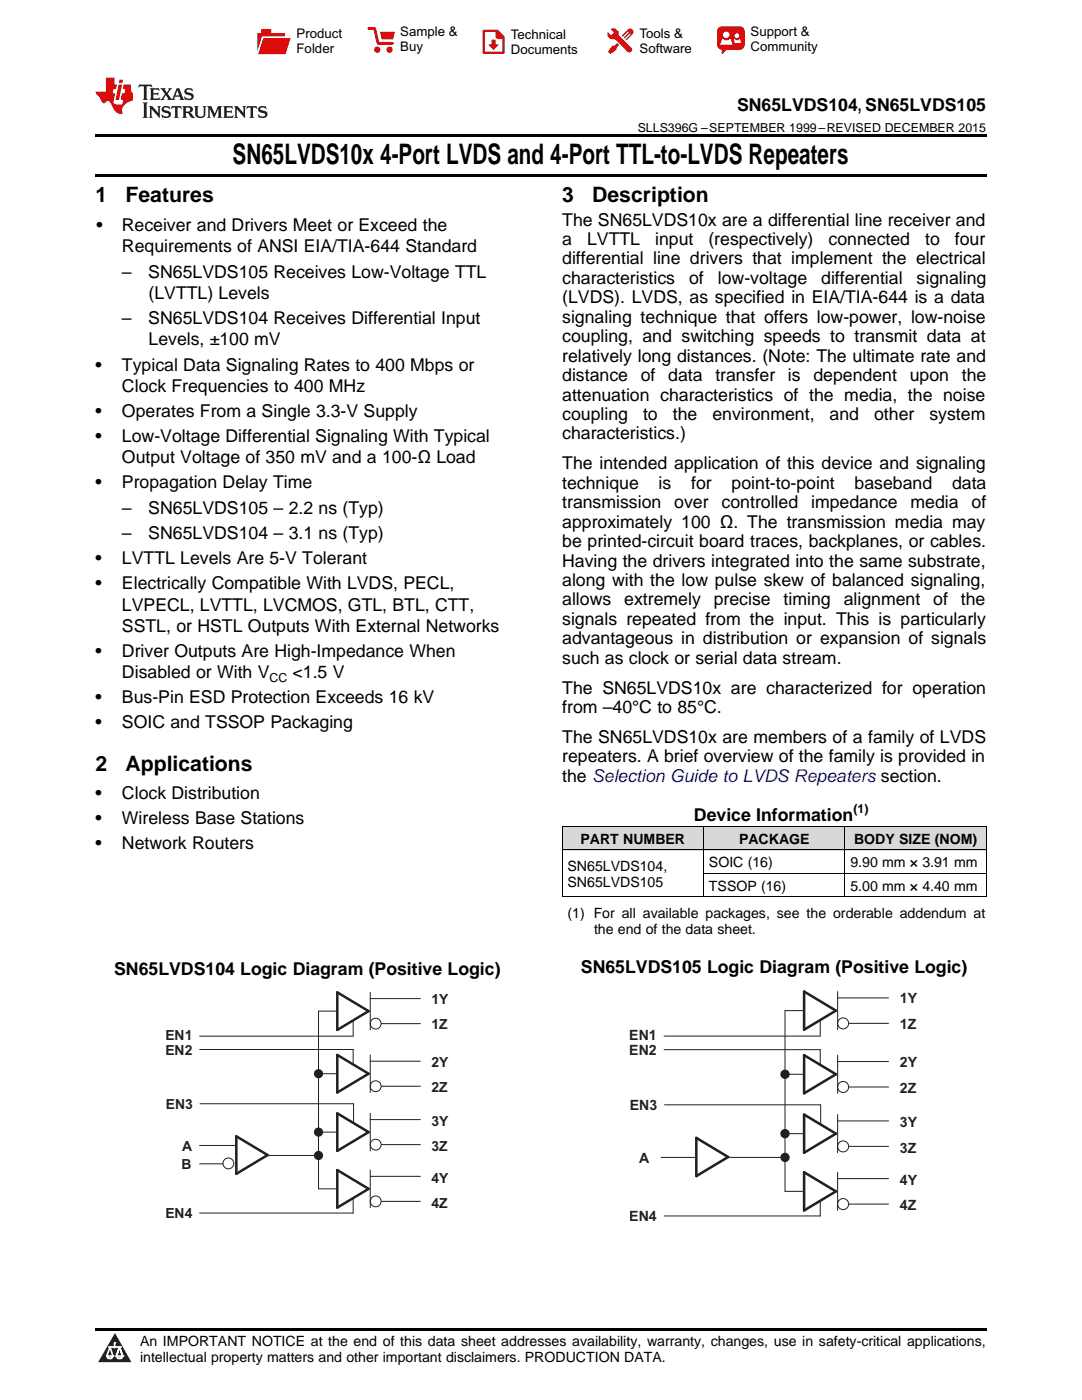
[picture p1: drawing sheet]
<svg xmlns="http://www.w3.org/2000/svg" width="216mm" height="279mm" viewBox="0 0 216 279" stroke-linecap="round" stroke-linejoin="round" font-family="sans-serif">
<defs><g id="words">
<text font-size="5.6" x="46.4" y="32.8">SN65LVDS10x 4-Port LVDS and 4-Port TTL-to-LVDS Repeaters</text>
<g font-size="4.2">
<text x="19" y="40.4">1</text>
<text x="25" y="40.4">Features</text>
<text x="112.2" y="40.4">3</text>
<text x="118.2" y="40.4">Description</text>
<text x="19" y="153.8">2</text>
<text x="25" y="153.8">Applications</text>
</g>
<g font-size="3.5">
<text x="147.1" y="22.2">SN65LVDS104, SN65LVDS105</text>
<text x="19.2" y="46.1">•</text>
<text x="24.3" y="46.1">Receiver and Drivers Meet or Exceed the</text>
<text x="112.2" y="45">The SN65LVDS10x are a differential line receiver and</text>
<text x="24.3" y="50.3">Requirements of ANSI EIA/TIA-644 Standard</text>
<text x="112.2" y="48.9">a</text>
<text x="112.2" y="52.8">differential line drivers that implement the electrical</text>
<text x="117.1" y="48.9">LVTTL</text>
<text x="130.7" y="48.9">input</text>
<text x="141.4" y="48.9">(respectively)</text>
<text x="165.3" y="48.9">connected</text>
<text x="184.6" y="48.9">to</text>
<text x="190.5" y="48.9">four</text>
<text x="24.3" y="55.4">–</text>
<text x="29.6" y="55.4">SN65LVDS105 Receives Low-Voltage TTL</text>
<text x="29.6" y="59.6">(LVTTL) Levels</text>
<text x="112.2" y="56.7">characteristics</text>
<text x="137.5" y="56.7">of</text>
<text x="143.2" y="56.7">low-voltage</text>
<text x="163.9" y="56.7">differential</text>
<text x="182.9" y="56.7">signaling</text>
<text x="24.3" y="64.7">–</text>
<text x="29.6" y="64.7">SN65LVDS104 Receives Differential Input</text>
<text x="112.2" y="60.5">(LVDS). LVDS, as specified in EIA/TIA-644 is a data</text>
<text x="112.2" y="64.4">signaling technique that offers low-power, low-noise</text>
<text x="29.6" y="68.9">Levels, ±100 mV</text>
<text x="112.2" y="68.3">coupling, and switching speeds to transmit data at</text>
<text x="19" y="73.9">•</text>
<text x="24.3" y="73.9">Typical Data Signaling Rates to 400 Mbps or</text>
<text x="112.2" y="72.2">relatively long distances. (Note: The ultimate rate and</text>
<text x="112.2" y="76.1">distance</text>
<text x="127.9" y="76.1">of</text>
<text x="133.3" y="76.1">data</text>
<text x="142.7" y="76.1">transfer</text>
<text x="157.2" y="76.1">is</text>
<text x="162.3" y="76.1">dependent</text>
<text x="181.5" y="76.1">upon</text>
<text x="191.9" y="76.1">the</text>
<text x="19" y="83.2">•</text>
<text x="24.3" y="78.2">Clock Frequencies to 400 MHz</text>
<text x="24.3" y="83.2">Operates From a Single 3.3-V Supply</text>
<text x="112.2" y="79.9">attenuation characteristics of the media, the noise</text>
<text x="112.2" y="83.8">coupling</text>
<text x="128.3" y="83.8">to</text>
<text x="134.3" y="83.8">the</text>
<text x="142.2" y="83.8">environment,</text>
<text x="165.5" y="83.8">and</text>
<text x="174.4" y="83.8">other</text>
<text x="185.5" y="83.8">system</text>
<text x="19" y="88.2">•</text>
<text x="24.3" y="88.2">Low-Voltage Differential Signaling With Typical</text>
<text x="112.2" y="87.7">characteristics.)</text>
<text x="24.3" y="92.4">Output Voltage of 350 mV and a 100-Ω Load</text>
<text x="112.2" y="93.7">The intended application of this device and signaling</text>
<text x="19" y="97.4">•</text>
<text x="24.3" y="97.4">Propagation Delay Time</text>
<text x="112.2" y="97.5">technique</text>
<text x="112.2" y="101.4">transmission</text>
<text x="131.4" y="97.5">is</text>
<text x="134.6" y="101.4">over</text>
<text x="137.9" y="97.5">for</text>
<text x="144" y="101.4">controlled</text>
<text x="146" y="97.5">point-to-point</text>
<text x="161.9" y="101.4">impedance</text>
<text x="170.5" y="97.5">baseband</text>
<text x="181.7" y="101.4">media</text>
<text x="190" y="97.5">data</text>
<text x="193.9" y="101.4">of</text>
<text x="24.3" y="102.5">–</text>
<text x="24.3" y="107.6">–</text>
<text x="29.6" y="102.5">SN65LVDS105 – 2.2 ns (Typ)</text>
<text x="29.6" y="107.6">SN65LVDS104 – 3.1 ns (Typ)</text>
<text x="112.2" y="105.3">approximately 100 Ω. The transmission media may</text>
<text x="19" y="112.6">•</text>
<text x="24.3" y="112.6">LVTTL Levels Are 5-V Tolerant</text>
<text x="112.2" y="109.2">be printed-circuit board traces, backplanes, or cables.</text>
<text x="112.2" y="113.1">Having the drivers integrated into the same substrate,</text>
<text x="19" y="117.6">•</text>
<text x="24.3" y="117.6">Electrically Compatible With LVDS, PECL,</text>
<text x="112.2" y="116.9">along with the low pulse skew of balanced signaling,</text>
<text x="24.3" y="121.8">LVPECL, LVTTL, LVCMOS, GTL, BTL, CTT,</text>
<text x="112.2" y="120.8">allows</text>
<text x="112.2" y="124.7">signals repeated from the input. This is particularly</text>
<text x="124.6" y="120.8">extremely</text>
<text x="142.4" y="120.8">precise</text>
<text x="156.4" y="120.8">timing</text>
<text x="168.3" y="120.8">alignment</text>
<text x="186.2" y="120.8">of</text>
<text x="191.7" y="120.8">the</text>
<text x="19" y="131.1">•</text>
<text x="24.3" y="126.1">SSTL, or HSTL Outputs With External Networks</text>
<text x="24.3" y="131.1">Driver Outputs Are High-Impedance When</text>
<text x="112.2" y="128.6">advantageous in distribution or expansion of signals</text>
<text x="24.3" y="135.3">Disabled or With V</text>
<text x="58.4" y="135.3">&lt;1.5 V</text>
<text x="112.2" y="132.5">such as clock or serial data stream.</text>
<text x="19" y="140.3">•</text>
<text x="24.3" y="140.3">Bus-Pin ESD Protection Exceeds 16 kV</text>
<text x="112.2" y="138.4">The SN65LVDS10x are characterized for operation</text>
<text x="112.2" y="142.3">from –40°C to 85°C.</text>
<text x="19" y="145.3">•</text>
<text x="24.3" y="145.3">SOIC and TSSOP Packaging</text>
<text x="112.2" y="148.3">The SN65LVDS10x are members of a family of LVDS</text>
<text x="112.2" y="152.2">repeaters. A brief overview of the family is provided in</text>
<text x="19" y="159.5">•</text>
<text x="24.3" y="159.5">Clock Distribution</text>
<text x="112.2" y="156">the Selection Guide to LVDS Repeaters section.</text>
<text x="19" y="164.5">•</text>
<text x="24.3" y="164.5">Wireless Base Stations</text>
<text x="138.5" y="163.8">Device Information</text>
<text x="19" y="169.5">•</text>
<text x="24.3" y="169.5">Network Routers</text>
<text x="22.8" y="194.5">SN65LVDS104 Logic Diagram (Positive Logic)</text>
<text x="115.9" y="194.2">SN65LVDS105 Logic Diagram (Positive Logic)</text>
</g>
<g font-size="2.8">
<text x="113.2" y="173.8">SN65LVDS104,</text>
<text x="115.8" y="168.4">PART NUMBER</text>
<text x="141.5" y="173.1">SOIC (16)</text>
<text x="147.5" y="168.4">PACKAGE</text>
<text x="169.7" y="173.1">9.90 mm × 3.91 mm</text>
<text x="170.4" y="168.4">BODY SIZE (NOM)</text>
<text x="113.2" y="177">SN65LVDS105</text>
<text x="141.5" y="177.7">TSSOP (16)</text>
<text x="169.7" y="177.7">5.00 mm × 4.40 mm</text>
<text x="113.2" y="183.2">(1) For all available packages, see the orderable addendum at</text>
<text x="118.5" y="186.4">the end of the data sheet.</text>
<text x="27.9" y="268.6">An IMPORTANT NOTICE at the end of this data sheet addresses availability, warranty, changes, use in safety-critical applications,</text>
<text x="27.9" y="271.8">intellectual property matters and other important disclaimers. PRODUCTION DATA.</text>
</g>
<g font-size="2.8" fill="#231f20">
<text x="86.1" y="200.4">1Y</text>
<text x="179.6" y="200.3">1Y</text>
<text x="33" y="207.5">EN1</text>
<text x="86.1" y="205.4">1Z</text>
<text x="125.6" y="207.5">EN1</text>
<text x="179.6" y="205.3">1Z</text>
<text x="33" y="210.5">EN2</text>
<text x="86.1" y="212.9">2Y</text>
<text x="125.6" y="210.6">EN2</text>
<text x="179.6" y="213">2Y</text>
<text x="33.1" y="221.4">EN3</text>
<text x="86.1" y="217.9">2Z</text>
<text x="125.7" y="221.6">EN3</text>
<text x="179.6" y="218">2Z</text>
<text x="86.1" y="224.7">3Y</text>
<text x="179.6" y="225">3Y</text>
<text x="36.2" y="233.3">B</text>
<text x="36.3" y="229.7">A</text>
<text x="86.1" y="229.7">3Z</text>
<text x="127.5" y="232.1">A</text>
<text x="179.6" y="230.1">3Z</text>
<text x="86.1" y="236">4Y</text>
<text x="179.6" y="236.5">4Y</text>
<text x="33" y="243.2">EN4</text>
<text x="86.1" y="241">4Z</text>
<text x="125.6" y="243.8">EN4</text>
<text x="179.6" y="241.6">4Z</text>
</g>
<g font-size="2.6">
<text x="59.2" y="7.6">Product</text>
<text x="59.2" y="10.6">Folder</text>
<text x="79.9" y="7.3">Sample &amp;</text>
<text x="79.9" y="10.2">Buy</text>
<text x="101.9" y="7.8">Technical</text>
<text x="101.9" y="10.8">Documents</text>
<text x="127.6" y="7.6">Tools &amp;</text>
<text x="127.6" y="10.6">Software</text>
<text x="149.8" y="7.2">Support &amp;</text>
<text x="149.8" y="10.2">Community</text>
</g>
<g font-size="2.5">
<text x="127.2" y="26.3">SLLS396G –SEPTEMBER 1999–REVISED DECEMBER 2015</text>
<text x="53.8" y="136">CC</text>
<text x="170.3" y="162.3">(1)</text>
</g>
</g></defs>
<g fill="#d8d8d8">
<path d="M112.2 165h28.2v4.7h-28.2z"/>
<path d="M140.4 165h28.2v4.7h-28.2z"/>
<path d="M168.6 165h28.2v4.7h-28.2z"/>
</g>
<path d="M22.9 266l3.3 5.9h-6.6z" fill="#231f20"/>
<path d="M21.3 270.6h1.2l-.3 .5h-.3a.53 .53 0 0 1-.6-.5z" fill-rule="evenodd" fill="#fff"/>
<path d="M21.3 270.6h1.2l-.3 .5h-.3a.53 .53 0 0 1-.6-.5z" fill="none" stroke="#231f20" stroke-width=".33"/>
<path d="M21.3 270.6l1.2 .1-.3 .4h-.5z" fill="none" stroke="#fff" stroke-width=".33"/>
<path d="M22.9 268.9h.1" fill="none" stroke="#fff" stroke-width=".33"/>
<path d="M22.9 268v.9z" fill="#fff"/>
<path d="M22.9 268v.9z" fill="none" stroke="#fff" stroke-width=".33"/>
<circle cx="22.9" cy="268" r=".16" fill="#fff"/>
<path d="M21.8 268.8h.1" fill="none" stroke="#fff" stroke-width=".33"/>
<path d="M21.8 268.8h2.2z" fill="#fff"/>
<path d="M21.8 268.8h2.2z" fill="none" stroke="#fff" stroke-width=".33"/>
<circle cx="24" cy="268.8" r=".16" fill="#fff"/>
<path d="M23.2 270.6h.1" fill="none" stroke="#fff" stroke-width=".33"/>
<path d="M23.8 268.8l-.6 1.8z" fill="#fff"/>
<path d="M23.8 268.8l-.6 1.8z" fill="none" stroke="#fff" stroke-width=".33"/>
<path d="M23.8 268.8l.7 1.8z" fill="#fff"/>
<path d="M23.8 268.8l.7 1.8z" fill="none" stroke="#fff" stroke-width=".33"/>
<path d="M24.4 270.6h.1" fill="none" stroke="#fff" stroke-width=".33"/>
<circle cx="21.3" cy="270.6" r=".16" fill="#fff"/>
<path d="M22 268.8l-.7 1.8z" fill="#fff"/>
<path d="M22 268.8l-.7 1.8z" fill="none" stroke="#fff" stroke-width=".33"/>
<path d="M22 268.8l.5 1.8z" fill="#fff"/>
<path d="M22 268.8l.5 1.8z" fill="none" stroke="#fff" stroke-width=".33"/>
<circle cx="22.5" cy="270.6" r=".16" fill="#fff"/>
<path d="M23.3 270.6h1.2a.63 .63 0 0 1-.6 .5 .63 .63 0 0 1-.6-.5z" fill-rule="evenodd" fill="#fff"/>
<path d="M23.3 270.6h1.2a.63 .63 0 0 1-.6 .5 .63 .63 0 0 1-.6-.5z" fill="none" stroke="#231f20" stroke-width=".33"/>
<path d="M23.3 270.6h1.2l-.4 .5h-.5z" fill="none" stroke="#fff" stroke-width=".33"/>
<path d="M23.2 270.6h.1" fill="none" stroke="#fff" stroke-width=".33"/>
<circle cx="24.5" cy="270.6" r=".16" fill="#fff"/>
<path d="M19 265.1h177.8v.5h-177.8z" fill="#000"/>
<g fill="none" stroke="#231f20" stroke-width=".2">
<path d="M167.1 197.9v7.6M167.1 199.2h10.2M132.5 209.5h31.2M156.6 214.4h3.8M160.4 201.7h-3.8v36.1h3.8M163.7 203.7v3.1h-31.2M167.1 210.6v7.6M167.1 211.9h10.2M169.4 216.9h7.9M169.4 204.2h7.9M156.6 226.2h3.8M163.7 239.8v2.9h-31.2"/>
<path d="M167.1 235.2h10.2M167.1 222.4v7.7M167.1 234v7.6M167.1 223.7h10.2M169.4 228.8h7.9M169.4 240.3h7.9"/>
<circle cx="168.2" cy="216.9" r="1.1"/>
<circle cx="168.2" cy="204.2" r="1.1"/>
<circle cx="168.2" cy="228.8" r="1.1"/>
<circle cx="168.2" cy="240.3" r="1.1"/>
</g>
<path d="M160.4 197.9l6.4 3.8-6.4 3.8zM160.4 210.6l6.4 3.8-6.4 3.8zM160.4 222.4l6.4 3.8-6.4 3.9zM160.4 234l6.4 3.8-6.4 3.8z" fill="none" stroke="#231f20" stroke-width=".51"/>
<circle cx="156.6" cy="226.2" r=".76" fill="#231f20"/>
<circle cx="156.6" cy="226.2" r=".76" fill="none" stroke="#231f20" stroke-width=".34"/>
<path d="M131.9 231h7" fill="none" stroke="#231f20" stroke-width=".2"/>
<circle cx="156.6" cy="214.4" r=".76" fill="#231f20"/>
<circle cx="156.6" cy="214.4" r=".76" fill="none" stroke="#231f20" stroke-width=".34"/>
<circle cx="156.6" cy="231" r=".76" fill="#231f20"/>
<circle cx="156.6" cy="231" r=".76" fill="none" stroke="#231f20" stroke-width=".34"/>
<g fill="none" stroke="#231f20" stroke-width=".2">
<path d="M73.9 198v7.5M73.9 199.3h10M39.8 209.5h30.7M63.6 214.3h3.7M67.3 201.8h-3.7v35.5h3.7M70.5 203.8v3h-30.7M73.9 210.5v7.5M73.9 211.8h10M76.1 216.8h7.8M76.1 204.3h7.8M163.7 209.5v2.9M63.6 225.9h3.7"/>
<path d="M70.5 239.3v2.8h-30.7M73.9 234.8h10M73.9 222.2v7.5M73.9 233.5v7.5M73.9 223.4h10M76.1 239.8h7.8M76.1 228.4h7.8M132.6 220.5h31.2v3.8M145.3 231h10.6"/>
<circle cx="75" cy="204.3" r="1.08"/>
<circle cx="75" cy="216.8" r="1.08"/>
<circle cx="75" cy="228.4" r="1.08"/>
<circle cx="75" cy="239.8" r="1.08"/>
</g>
<path d="M138.9 227.1l6.4 3.8-6.4 3.8z" fill="none" stroke="#231f20" stroke-width=".51"/>
<path d="M67.3 198l6.2 3.8-6.2 3.7zM67.3 210.5l6.2 3.8-6.2 3.7zM67.3 222.2l6.2 3.7-6.2 3.8zM67.3 233.5l6.2 3.8-6.2 3.7z" fill="none" stroke="#231f20" stroke-width=".5"/>
<circle cx="63.6" cy="225.9" r=".75" fill="#231f20"/>
<circle cx="63.6" cy="225.9" r=".75" fill="none" stroke="#231f20" stroke-width=".33"/>
<path d="M53.2 230.6h10.4" fill="none" stroke="#231f20" stroke-width=".2"/>
<circle cx="63.6" cy="214.3" r=".75" fill="#231f20"/>
<circle cx="63.6" cy="214.3" r=".75" fill="none" stroke="#231f20" stroke-width=".33"/>
<circle cx="63.6" cy="230.6" r=".75" fill="#231f20"/>
<circle cx="63.6" cy="230.6" r=".75" fill="none" stroke="#231f20" stroke-width=".33"/>
<g fill="none" stroke="#231f20" stroke-width=".2">
<path d="M70.5 209.5v2.9M39.8 228.6h7.4M39.8 232.3h4.7M39.9 220.3h30.7v3.7"/>
<circle cx="45.6" cy="232.2" r="1.08"/>
</g>
<path d="M47.2 226.8l6.2 3.7-6.2 3.8z" fill="none" stroke="#231f20" stroke-width=".5"/>
<path d="M112.2 178.9h84.6M112.2 169.6h84.6M112.2 165h84.6M112.2 165v14M140.4 165v14M140.4 174.3h56.4M168.6 165v14M196.8 165v14" fill="none" stroke="#000" stroke-width=".2"/>
<path d="M19 34.8h177.8v.5h-177.8zM19 26.8h177.8v.6h-177.8zM112.2 179h.1zM168.5 179h.1zM196.7 179h.1z" fill="#000"/>
<path d="M27.7 16.9l-.1 .6 .6-.3h.5v.2v2.2l-.2 .4h1l-.2-.4v-2.2v-.2h.5l.6 .3-.2-.6zM29.9 17.6l.2 .4v1.6l-.2 .4h1.9l.1-.6a1.09 1.09 0 0 1-1.3 .1v-.6h.6l.4 .2v-.7l-.2 .2h-.8v-.6l.2-.1a1.01 1.01 0 0 1 1 .3l-.1-.6zM32 17.6l.9 1.2-1 1.2h.9l-.2-.3 .5-.7 .5 .7-.3 .3h1.7l-.2-.3 .1-.4h1l.1 .4-.2 .3h1l-.3-.4-.7-2h-.5l-1 2.2-.8-1.1 .9-1.1h-.9l.2 .2-.4 .7-.4-.7 .2-.2zM35.4 18l.4 1h-.8zM37 17.7a.66 .66 0 0 0-.2 .8 .66 .66 0 0 0 .6 .4l.7 .2 .1 .2a.8 .8 0 0 1-.7 .4 .8 .8 0 0 1-.7-.5l.1 .8 .2-.2a.94 .94 0 0 0 1.1 .1 .94 .94 0 0 0 .4-.9 1.48 1.48 0 0 0-1.3-.6v-.4a1.1 1.1 0 0 1 1.2 .2l-.2-.6-.2 .1-.5-.1zM28.5 20.4l.2 .4v2.3l-.2 .4h1l-.2-.4v-2.3l.2-.4zM29.7 21.2l.2 .4v1.5l-.2 .4h.8l-.3-.4 .1-1.3 1.6 1.8v-2l.2-.4h-.7l.2 .2v1.1l-1.2-1.3zM32.5 21.3a.66 .66 0 0 0-.2 .8 .66 .66 0 0 0 .6 .4l.6 .2 .2 .2a.8 .8 0 0 1-.8 .4 .8 .8 0 0 1-.7-.5l.2 .7 .2-.1a.94 .94 0 0 0 1 .1 .94 .94 0 0 0 .5-1 1.47 1.47 0 0 0-1.3-.6l-.1-.3a1.1 1.1 0 0 1 1.3 .2l-.2-.6-.2 .1-.5-.2zM34.3 21.2l-.2 .6a.64 .64 0 0 1 .8-.3v1.6l-.2 .4h1l-.3-.4 .1-1.6a.66 .66 0 0 1 .8 .3l-.2-.6zM36.3 21.2l.3 .4v1.5l-.3 .4h1l-.2-.2v-.7h.5l.1 .1a.8 .8 0 0 0 1.2 .7l-1-1a.62 .62 0 0 0 .6-.5 .62 .62 0 0 0-.6-.7zM37.1 21.5h.1a.48 .48 0 0 1 .6 0 .48 .48 0 0 1 .1 .6l-.2 .1-.6 .1zM38.7 21.2l.2 .2a2.29 2.29 0 0 0 .4 2 1.05 1.05 0 0 0 1.7-.7v-1.3l.2-.2h-.8l.2 .4v1.1a.61 .61 0 0 1-.6 .6 .61 .61 0 0 1-.6-.6v-1.1l.3-.4zM41.3 21.2l.3 .4v1.5l-.3 .4h.8l-.2-.4v-1.4l.8 1.9 .9-1.9v1.4l-.2 .4h.9l-.2-.4v-1.5l.2-.4h-.8l-.7 1.5-.6-1.5zM44.5 21.2l.2 .4v1.5l-.2 .4h1.9l.2-.6a1.1 1.1 0 0 1-1.4 .2v-.7h.6l.4 .2v-.6l-.2 .1-.8 .1v-.6l.2-.1a1.02 1.02 0 0 1 1.1 .2l-.2-.5zM46.7 21.2l.2 .4v1.5l-.2 .4h.8l-.3-.4 .1-1.3 1.6 1.8v-2l.2-.4h-.7l.2 .2v1.1l-1.2-1.3zM49.3 21.2l-.1 .6a.64 .64 0 0 1 .8-.3v1.6l-.3 .4h1l-.2-.4v-1.6a.66 .66 0 0 1 .8 .3l-.1-.6zM51.7 21.3a.66 .66 0 0 0-.2 .7 .66 .66 0 0 0 .7 .5l.6 .2 .1 .2a.8 .8 0 0 1-.7 .4 .8 .8 0 0 1-.7-.5l.1 .7 .2-.1a.94 .94 0 0 0 1.1 .1 .94 .94 0 0 0 .4-1 1.48 1.48 0 0 0-1.2-.6l-.1-.3a1.1 1.1 0 0 1 1.2 .2l-.2-.6-.1 .1-.6-.2z" fill="#231f20"/>
<path d="M21.1 15.5v2.8h-2v.4l.9 .9a.96 .96 0 0 0 1 1 .59 .59 0 0 1 .5-.4 .59 .59 0 0 1 .5 .3l.4 .8a1.61 1.61 0 0 0 2.1 1.3 1.63 1.63 0 0 1 1.1-2.2l.9-.3v-1.5a1.6 1.6 0 0 1-.4-1.7h-1.4l-.2 .9h.5l-.2 .8h-.5l-.2 1v.3h.5l-.2 .9h-.7a.74 .74 0 0 1-1-.6l.3-1.6h-.5l.2-.8h.5l.1-.9h-.4v-1.4zM23.7 16.9l-.7 3h.8l.6-3zM23.8 15.9l-.1 .7h.7l.2-.7z" fill="#ee1d23"/>
<g fill="#d60000">
<path d="M52.1 5.8h2v.8h2.8v4.2h-5.5v-4.2h.7z" fill-rule="evenodd"/>
<path d="M52.4 7.5h5.6l-1 3.3h-5.6z" fill-rule="evenodd"/>
</g>
<path d="M52.4 7.4h5.7l-.1 .1h-5.5l-1.1 3.3z" fill-rule="evenodd" fill="#fff"/>
<path d="M52.4 7.4h5.7l-.1 .1h-5.5l-1.1 3.3z" fill="none" stroke="#fff" stroke-width=".2"/>
<path d="M73.6 5.7h1.1l.7 2.9h2.9" fill="none" stroke="#d60000" stroke-width=".55"/>
<g fill="#d60000">
<path d="M75.8 6.3h3l-.4 1.6h-2.2z" fill-rule="evenodd"/>
<circle cx="75.3" cy="9.9" r=".62"/>
<circle cx="77.7" cy="9.9" r=".62"/>
</g>
<path d="M96.5 6.2h2.7l1.3 1.2v3.1h-4z" fill="none" stroke="#d60000" stroke-width=".44"/>
<g fill="#d60000">
<path d="M98.1 7.9h.8v1h.5l-.9 1.1-1-1v-.1h.6z" fill-rule="evenodd"/>
<path d="M98.9 6.2h.3l1.3 1.2v.4h-1.3l-.3-.4z" fill-rule="evenodd"/>
<path d="M121.9 5.7h.8l.7 .6 .1 .7 2.5 2.5-.8 .8-2.3-2.3-1.1-.2-.6-.6v-.8l.7 .6 .5-.4v-.2l-.5-.5z" fill-rule="evenodd"/>
<path d="M122.2 9.1h.4l.5-.5 .4 .4-.5 .5v.4l-1.2 .9-.5-.5z" fill-rule="evenodd"/>
<path d="M125.3 5.9a.67 .67 0 0 1 .9 0 .67 .67 0 0 1 0 .9z" fill-rule="evenodd"/>
<path d="M125.3 5.9l.9 .9-1.2 1.2h-.2v-.2l1-.9v-.2h-.2l-.9 1h-.2v-.2l.9-1 .1-.2h-.3l-.9 1h-.2v-.2z" fill-rule="evenodd"/>
<circle cx="125.6" cy="9.9" r=".54"/>
</g>
<path d="M123.3 6.3v.7" fill="none" stroke="#d60000" stroke-width=".2"/>
<g fill="#d60000">
<path d="M143.4 5.5l.6-.2h3.6a.95 .95 0 0 1 1 .9v2.8a.95 .95 0 0 1-1 .9h-3.6a.95 .95 0 0 1-.9-.9v-2.8z" fill-rule="evenodd"/>
<path d="M144 9.9h.9l-.7 .9h-.2z" fill-rule="evenodd"/>
</g>
<g fill="#fff">
<path d="M146.6 8.6h1.3z"/>
<path d="M144.1 7.8h.3l.1 .2h.8l.2-.2h.3l.4 1.1h-2.5z" fill-rule="evenodd"/>
<path d="M146.4 7.8h.3l.1 .2h.5l.2-.2h.2l.2 .8h-1.3z" fill-rule="evenodd"/>
<circle cx="144.9" cy="6.9" r=".65"/>
<circle cx="147" cy="7.1" r=".48"/>
</g>
<use href="#words"/>
</svg>
